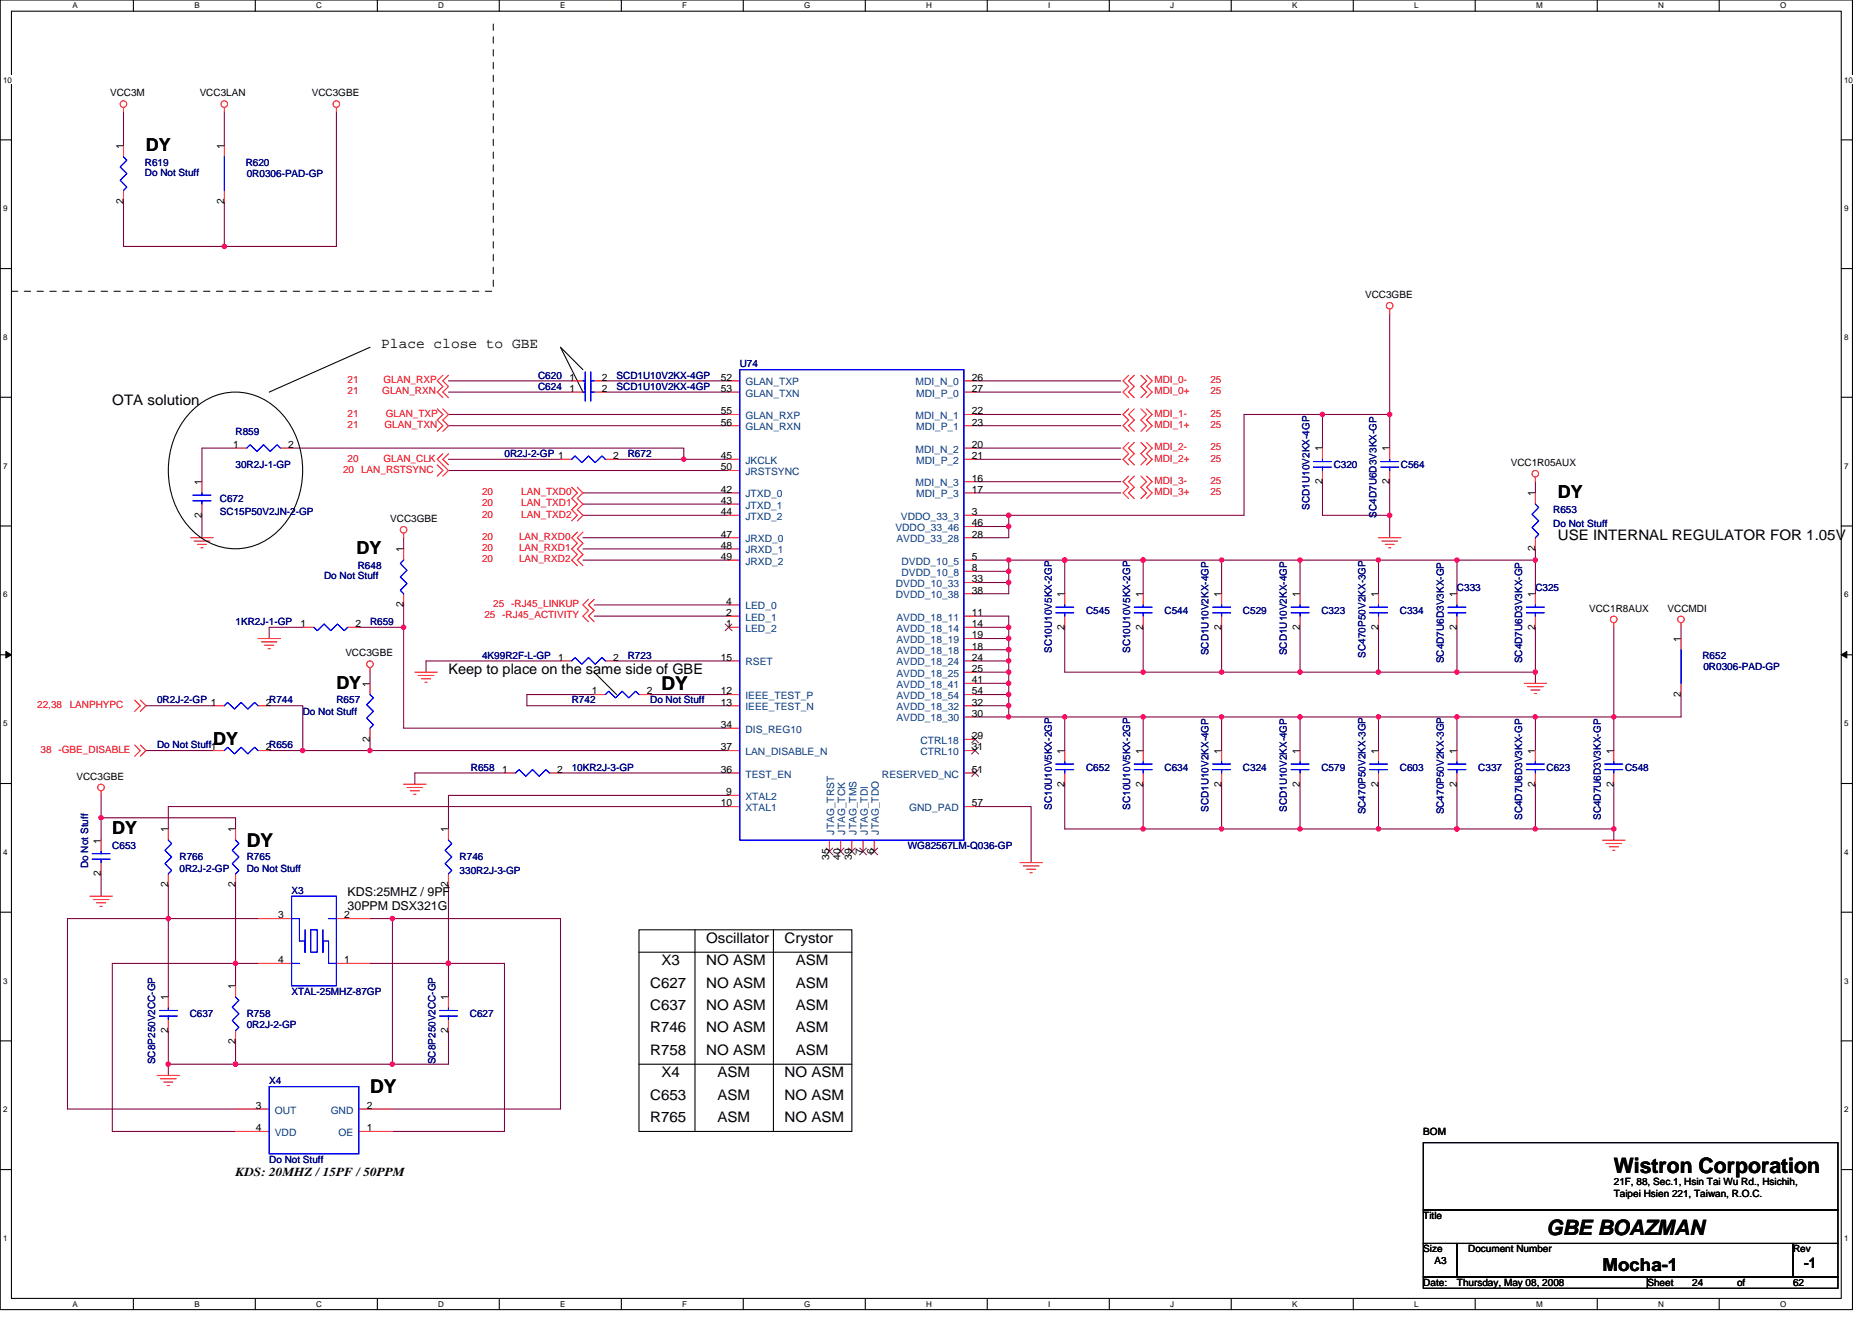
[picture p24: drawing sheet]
<svg xmlns="http://www.w3.org/2000/svg" width="297mm" height="210mm" viewBox="0 0 297 210" stroke-linecap="round" stroke-linejoin="round" font-family="sans-serif">
<defs><g id="words">
<g font-size="3.4">
<text x="256.1" y="186.2">Wistron Corporation</text>
<text x="245.4" y="196">GBE BOAZMAN</text>
</g>
<g font-size="3">
<text x="104.9" y="109.5">DY</text>
<text x="39.2" y="134.4">DY</text>
<text x="58.7" y="173.5">DY</text>
</g>
<g font-size="2.8">
<text x="23.2" y="24">DY</text>
<text x="247.2" y="79.1">DY</text>
<text x="56.6" y="88">DY</text>
<text x="53.4" y="109.3">DY</text>
<text x="33.8" y="118.2">DY</text>
<text x="17.8" y="132.4">DY</text>
<text x="254.3" y="201.8">Mocha-1</text>
</g>
<g font-size="2.3">
<text x="60.5" y="55.2">Place close to GBE</text>
<text x="17.8" y="64.3">OTA solution</text>
<text x="247.2" y="85.6">USE INTERNAL REGULATOR FOR 1.05V</text>
<text x="71.2" y="107">Keep to place on the same side of GBE</text>
<text x="112.1" y="149.6">Oscillator</text>
<text x="124.5" y="149.6">Crystor</text>
<text x="104.9" y="153.2">X3</text>
<text x="112.1" y="153.2">NO ASM</text>
<text x="126.3" y="153.2">ASM</text>
<text x="103.2" y="156.8">C627</text>
<text x="103.2" y="160.3">C637</text>
<text x="112.1" y="160.3">NO ASM</text>
<text x="112.1" y="156.8">NO ASM</text>
<text x="126.3" y="160.3">ASM</text>
<text x="126.3" y="156.8">ASM</text>
<text x="103.2" y="163.9">R746</text>
<text x="103.2" y="167.4">R758</text>
<text x="112.1" y="163.9">NO ASM</text>
<text x="112.1" y="167.4">NO ASM</text>
<text x="126.3" y="163.9">ASM</text>
<text x="126.3" y="167.4">ASM</text>
<text x="104.9" y="171">X4</text>
<text x="113.8" y="171">ASM</text>
<text x="124.5" y="171">NO ASM</text>
<text x="103.2" y="174.5">C653</text>
<text x="103.2" y="178.1">R765</text>
<text x="113.8" y="174.5">ASM</text>
<text x="113.8" y="178.1">ASM</text>
<text x="124.5" y="174.5">NO ASM</text>
<text x="124.5" y="178.1">NO ASM</text>
<text x="286.3" y="201.3">-1</text>
</g>
<g font-size="1.9">
<text x="55.2" y="142.2">KDS:25MHZ / 9PF</text>
<text x="55.2" y="144.5">30PPM DSX321G</text>
<text x="37.4" y="186.7">KDS: 20MHZ / 15PF / 50PPM</text>
</g>
<g font-size="1.6">
<text x="17.5" y="15.3">VCC3M</text>
<text x="31.7" y="15.3">VCC3LAN</text>
<text x="49.5" y="15.3">VCC3GBE</text>
<text x="19.6" y="23.6" transform="rotate(-90 19.6 23.6)">1</text>
<text x="35.6" y="23.6" transform="rotate(-90 35.6 23.6)">1</text>
<text x="19.6" y="32.4" transform="rotate(-90 19.6 32.4)">2</text>
<text x="35.6" y="32.4" transform="rotate(-90 35.6 32.4)">2</text>
<text x="216.6" y="47.3">VCC3GBE</text>
<text x="90.4" y="60.4">1</text>
<text x="90.4" y="62.2">1</text>
<text x="95.5" y="60.4">2</text>
<text x="95.5" y="62.2">2</text>
<text x="114.4" y="62.2">53</text>
<text x="114.4" y="60.4">52</text>
<text x="114.4" y="65.8">55</text>
<text x="154.2" y="65.8">22</text>
<text x="154.2" y="60.4">26</text>
<text x="154.2" y="62.2">27</text>
<text x="37" y="71.1">1</text>
<text x="45.7" y="71.1">2</text>
<text x="114.4" y="67.5">56</text>
<text x="154.2" y="71.1">20</text>
<text x="154.2" y="67.5">23</text>
<text x="209.8" y="71.6" transform="rotate(-90 209.8 71.6)">1</text>
<text x="220.5" y="71.6" transform="rotate(-90 220.5 71.6)">1</text>
<text x="32" y="77" transform="rotate(-90 32 77)">1</text>
<text x="97.3" y="72.9">2</text>
<text x="114.4" y="74.7">50</text>
<text x="114.4" y="72.9">45</text>
<text x="154.2" y="76.4">16</text>
<text x="154.2" y="72.9">21</text>
<text x="209.8" y="76.8" transform="rotate(-90 209.8 76.8)">2</text>
<text x="220.5" y="76.8" transform="rotate(-90 220.5 76.8)">2</text>
<text x="239.7" y="74">VCC1R05AUX</text>
<text x="32" y="82.2" transform="rotate(-90 32 82.2)">2</text>
<text x="61.9" y="82.8">VCC3GBE</text>
<text x="114.4" y="78.2">42</text>
<text x="114.4" y="80">43</text>
<text x="114.4" y="81.8">44</text>
<text x="154.2" y="81.8">3</text>
<text x="154.2" y="83.5">46</text>
<text x="154.2" y="78.2">17</text>
<text x="243.6" y="78.8" transform="rotate(-90 243.6 78.8)">1</text>
<text x="64" y="87.7" transform="rotate(-90 64 87.7)">1</text>
<text x="114.4" y="85.3">47</text>
<text x="114.4" y="87.1">48</text>
<text x="114.4" y="88.9">49</text>
<text x="154.2" y="88.9">5</text>
<text x="154.2" y="85.3">28</text>
<text x="243.6" y="87.5" transform="rotate(-90 243.6 87.5)">2</text>
<text x="115.2" y="96">4</text>
<text x="154.2" y="90.7">8</text>
<text x="154.2" y="94.2">38</text>
<text x="154.2" y="92.4">33</text>
<text x="168.9" y="94.8" transform="rotate(-90 168.9 94.8)">1</text>
<text x="181.4" y="94.8" transform="rotate(-90 181.4 94.8)">1</text>
<text x="193.8" y="94.8" transform="rotate(-90 193.8 94.8)">1</text>
<text x="206.3" y="94.8" transform="rotate(-90 206.3 94.8)">1</text>
<text x="218.7" y="94.8" transform="rotate(-90 218.7 94.8)">1</text>
<text x="231.2" y="94.8" transform="rotate(-90 231.2 94.8)">1</text>
<text x="243.6" y="94.8" transform="rotate(-90 243.6 94.8)">1</text>
<text x="47.7" y="99.5">1</text>
<text x="56.4" y="99.5">2</text>
<text x="64" y="96.4" transform="rotate(-90 64 96.4)">2</text>
<text x="115.2" y="99.5">1</text>
<text x="115.2" y="97.8">2</text>
<text x="154.2" y="101.3">19</text>
<text x="154.2" y="99.5">14</text>
<text x="154.2" y="97.8">11</text>
<text x="168.9" y="99.9" transform="rotate(-90 168.9 99.9)">2</text>
<text x="181.4" y="99.9" transform="rotate(-90 181.4 99.9)">2</text>
<text x="193.8" y="99.9" transform="rotate(-90 193.8 99.9)">2</text>
<text x="206.3" y="99.9" transform="rotate(-90 206.3 99.9)">2</text>
<text x="218.7" y="99.9" transform="rotate(-90 218.7 99.9)">2</text>
<text x="231.2" y="99.9" transform="rotate(-90 231.2 99.9)">2</text>
<text x="243.6" y="99.9" transform="rotate(-90 243.6 99.9)">2</text>
<text x="252.2" y="97.1">VCC1R8AUX</text>
<text x="264.6" y="97.1">VCCMDI</text>
<text x="266.7" y="101.9" transform="rotate(-90 266.7 101.9)">1</text>
<text x="54.8" y="104.2">VCC3GBE</text>
<text x="88.6" y="104.9">1</text>
<text x="97.3" y="104.9">2</text>
<text x="114.4" y="104.9">15</text>
<text x="154.2" y="106.7">25</text>
<text x="154.2" y="104.9">24</text>
<text x="154.2" y="103.1">18</text>
<text x="42.2" y="112">2R744</text>
<text x="58.7" y="109" transform="rotate(-90 58.7 109)">1</text>
<text x="93.9" y="110.2">1</text>
<text x="102.6" y="110.2">2</text>
<text x="114.4" y="110.2">12</text>
<text x="114.4" y="112">13</text>
<text x="154.2" y="113.8">30</text>
<text x="154.2" y="112">32</text>
<text x="154.2" y="110.2">54</text>
<text x="154.2" y="108.4">41</text>
<text x="266.7" y="110.6" transform="rotate(-90 266.7 110.6)">2</text>
<text x="42.2" y="119.1">2R656</text>
<text x="58.7" y="117.7" transform="rotate(-90 58.7 117.7)">2</text>
<text x="114.4" y="115.5">34</text>
<text x="114.4" y="119.1">37</text>
<text x="154.2" y="117.3">29</text>
<text x="154.2" y="119.1">31</text>
<text x="168.9" y="119.7" transform="rotate(-90 168.9 119.7)">1</text>
<text x="181.4" y="119.7" transform="rotate(-90 181.4 119.7)">1</text>
<text x="193.8" y="119.7" transform="rotate(-90 193.8 119.7)">1</text>
<text x="206.3" y="119.7" transform="rotate(-90 206.3 119.7)">1</text>
<text x="218.7" y="119.7" transform="rotate(-90 218.7 119.7)">1</text>
<text x="231.2" y="119.7" transform="rotate(-90 231.2 119.7)">1</text>
<text x="243.6" y="119.7" transform="rotate(-90 243.6 119.7)">1</text>
<text x="256" y="119.7" transform="rotate(-90 256 119.7)">1</text>
<text x="12.1" y="123.7">VCC3GBE</text>
<text x="79.7" y="122.7">1</text>
<text x="88.4" y="122.7">2</text>
<text x="114.4" y="122.7">36</text>
<text x="154.2" y="122.7">51</text>
<text x="168.9" y="124.8" transform="rotate(-90 168.9 124.8)">2</text>
<text x="181.4" y="124.8" transform="rotate(-90 181.4 124.8)">2</text>
<text x="193.8" y="124.8" transform="rotate(-90 193.8 124.8)">2</text>
<text x="206.3" y="124.8" transform="rotate(-90 206.3 124.8)">2</text>
<text x="218.7" y="124.8" transform="rotate(-90 218.7 124.8)">2</text>
<text x="231.2" y="124.8" transform="rotate(-90 231.2 124.8)">2</text>
<text x="243.6" y="124.8" transform="rotate(-90 243.6 124.8)">2</text>
<text x="256" y="124.8" transform="rotate(-90 256 124.8)">2</text>
<text x="114.4" y="128">10</text>
<text x="115.2" y="126.2">9</text>
<text x="154.2" y="128">57</text>
<text x="16" y="133.9" transform="rotate(-90 16 133.9)">1</text>
<text x="26.7" y="132.1" transform="rotate(-90 26.7 132.1)">1</text>
<text x="37.4" y="132.1" transform="rotate(-90 37.4 132.1)">1</text>
<text x="71.1" y="132.1" transform="rotate(-90 71.1 132.1)">1</text>
<text x="131.6" y="136.4" transform="rotate(-90 131.6 136.4)">35</text>
<text x="133.4" y="136.4" transform="rotate(-90 133.4 136.4)">40</text>
<text x="135.1" y="136.4" transform="rotate(-90 135.1 136.4)">39</text>
<text x="136.9" y="135.5" transform="rotate(-90 136.9 135.5)">7</text>
<text x="138.7" y="135.5" transform="rotate(-90 138.7 135.5)">6</text>
<text x="16" y="139.1" transform="rotate(-90 16 139.1)">2</text>
<text x="26.7" y="140.8" transform="rotate(-90 26.7 140.8)">2</text>
<text x="37.4" y="140.8" transform="rotate(-90 37.4 140.8)">2</text>
<text x="71.1" y="140.8" transform="rotate(-90 71.1 140.8)">2</text>
<text x="44.1" y="145.8">3</text>
<text x="54.6" y="145.8">2</text>
<text x="44.1" y="152.9">4</text>
<text x="54.6" y="152.9">1</text>
<text x="26.7" y="158.8" transform="rotate(-90 26.7 158.8)">1</text>
<text x="37.4" y="157" transform="rotate(-90 37.4 157)">1</text>
<text x="71.1" y="158.8" transform="rotate(-90 71.1 158.8)">1</text>
<text x="26.7" y="164" transform="rotate(-90 26.7 164)">2</text>
<text x="37.4" y="165.7" transform="rotate(-90 37.4 165.7)">2</text>
<text x="71.1" y="164" transform="rotate(-90 71.1 164)">2</text>
<text x="40.6" y="176">3</text>
<text x="40.6" y="179.6">4</text>
<text x="58.2" y="179.6">1</text>
<text x="58.2" y="176">2</text>
<text x="225.8" y="180.1">BOM</text>
<text x="256.1" y="188.1">21F, 88, Sec.1, Hsin Tai Wu Rd., Hsichih,</text>
<text x="256.1" y="189.9">Taipei Hsien 221, Taiwan, R.O.C.</text>
<text x="225.8" y="193.4">Title</text>
<text x="225.8" y="198.8">Size</text>
<text x="227.6" y="200.6">A3</text>
<text x="233" y="198.8">Document Number</text>
<text x="284.5" y="198.8">Rev</text>
<text x="225.8" y="204.1">Date:</text>
<text x="231.2" y="204.1">Thursday, May 08, 2008</text>
<text x="261.4" y="204.1">Sheet</text>
<text x="268.5" y="204.1">24</text>
<text x="275.6" y="204.1">of</text>
<text x="284.5" y="204.1">62</text>
</g>
<g font-size="1.6" fill="#000080">
<text x="23" y="26.3">R619</text>
<text x="23" y="27.9">Do Not Stuff</text>
<text x="39" y="26.3">R620</text>
<text x="39.2" y="28.1">0R0306-PAD-GP</text>
<text x="117.4" y="58.3">U74</text>
<text x="85.4" y="60.1">C620</text>
<text x="85.4" y="61.9">C624</text>
<text x="97.8" y="60.1">SCD1U10V2KX-4GP</text>
<text x="97.8" y="61.9">SCD1U10V2KX-4GP</text>
<text x="37.4" y="69">R859</text>
<text x="37.4" y="74.3">30R2J-1-GP</text>
<text x="80" y="72.5">0R2J-2-GP 1</text>
<text x="99.6" y="72.5">R672</text>
<text x="211.6" y="74.3">C320</text>
<text x="222.3" y="74.3">C564</text>
<text x="34.9" y="79.7">C672</text>
<text x="34.9" y="81.8">SC15P50V2JN-2-GP</text>
<text x="207.8" y="80.9" transform="rotate(-90 207.8 80.9)">SCD1U10V2KX-4GP</text>
<text x="218.4" y="82.1" transform="rotate(-90 218.4 82.1)">SC4D7U6D3V3KX-GP</text>
<text x="246.5" y="81.4">R653</text>
<text x="246.5" y="83.6">Do Not Stuff</text>
<text x="51.4" y="91.9">Do Not Stuff</text>
<text x="56.8" y="90.3">R648</text>
<text x="231.2" y="93.9">C333</text>
<text x="243.6" y="93.9">C325</text>
<text x="37.4" y="99.2">1KR2J-1-GP</text>
<text x="58.7" y="99.2">R659</text>
<text x="172.3" y="97.4">C545</text>
<text x="184.8" y="97.4">C544</text>
<text x="197.2" y="97.4">C529</text>
<text x="209.7" y="97.4">C323</text>
<text x="222.1" y="97.4">C334</text>
<text x="76.5" y="104.5">4K99R2F-L-GP</text>
<text x="99.6" y="104.5">R723</text>
<text x="166.9" y="103.7" transform="rotate(-90 166.9 103.7)">SC10U10V5KX-2GP</text>
<text x="179.3" y="103.7" transform="rotate(-90 179.3 103.7)">SC10U10V5KX-2GP</text>
<text x="191.8" y="104" transform="rotate(-90 191.8 104)">SCD1U10V2KX-4GP</text>
<text x="204.2" y="104" transform="rotate(-90 204.2 104)">SCD1U10V2KX-4GP</text>
<text x="216.7" y="104.4" transform="rotate(-90 216.7 104.4)">SC470P50V2KX-3GP</text>
<text x="229.1" y="105.3" transform="rotate(-90 229.1 105.3)">SC4D7U6D3V3KX-GP</text>
<text x="241.6" y="105.3" transform="rotate(-90 241.6 105.3)">SC4D7U6D3V3KX-GP</text>
<text x="270.1" y="104.5">R652</text>
<text x="270.3" y="106.3">0R0306-PAD-GP</text>
<text x="24.9" y="111.7">0R2J-2-GP 1</text>
<text x="48" y="113.4">Do Not Stuff</text>
<text x="53.4" y="111.7">R657</text>
<text x="90.7" y="111.7">R742</text>
<text x="103.2" y="111.7">Do Not Stuff</text>
<text x="24.9" y="118.8">Do Not Stuff1</text>
<text x="74.7" y="122.3">R658</text>
<text x="90.7" y="122.3">10KR2J-3-GP</text>
<text x="172.3" y="122.3">C652</text>
<text x="184.8" y="122.3">C634</text>
<text x="197.2" y="122.3">C324</text>
<text x="209.7" y="122.3">C579</text>
<text x="222.1" y="122.3">C603</text>
<text x="234.6" y="122.3">C337</text>
<text x="245.4" y="122.3">C623</text>
<text x="257.8" y="122.3">C548</text>
<text x="166.9" y="128.5" transform="rotate(-90 166.9 128.5)">SC10U10V5KX-2GP</text>
<text x="179.3" y="128.5" transform="rotate(-90 179.3 128.5)">SC10U10V5KX-2GP</text>
<text x="191.8" y="128.9" transform="rotate(-90 191.8 128.9)">SCD1U10V2KX-4GP</text>
<text x="204.2" y="128.9" transform="rotate(-90 204.2 128.9)">SCD1U10V2KX-4GP</text>
<text x="216.7" y="129.3" transform="rotate(-90 216.7 129.3)">SC470P50V2KX-3GP</text>
<text x="229.1" y="129.3" transform="rotate(-90 229.1 129.3)">SC470P50V2KX-3GP</text>
<text x="241.6" y="130.2" transform="rotate(-90 241.6 130.2)">SC4D7U6D3V3KX-GP</text>
<text x="254" y="130.2" transform="rotate(-90 254 130.2)">SC4D7U6D3V3KX-GP</text>
<text x="14" y="137.8" transform="rotate(-90 14 137.8)">Do Not Stuff</text>
<text x="17.8" y="134.8">C653</text>
<text x="28.5" y="136.5">R766</text>
<text x="39.2" y="136.5">R765</text>
<text x="72.9" y="136.5">R746</text>
<text x="144.1" y="134.8">WG82567LM-Q036-GP</text>
<text x="28.5" y="138.3">0R2J-2-GP</text>
<text x="39.2" y="138.3">Do Not Stuff</text>
<text x="46.3" y="141.9">X3</text>
<text x="72.9" y="138.7">330R2J-3-GP</text>
<text x="30.1" y="161.4">C637</text>
<text x="39.2" y="161.4">R758</text>
<text x="46.3" y="157.9">XTAL-25MHZ-87GP</text>
<text x="74.5" y="161.4">C627</text>
<text x="39.2" y="163.2">0R2J-2-GP</text>
<text x="24.6" y="168.9" transform="rotate(-90 24.6 168.9)">SC8P250V2CC-GP</text>
<text x="42.7" y="172.1">X4</text>
<text x="69.1" y="168.9" transform="rotate(-90 69.1 168.9)">SC8P250V2CC-GP</text>
<text x="42.7" y="184.6">Do Not Stuff</text>
</g>
<g font-size="1.6" fill="#f00">
<text x="55.2" y="60.8">21</text>
<text x="55.2" y="62.6">21</text>
<text x="60.7" y="62.6">GLAN_RXN</text>
<text x="60.9" y="60.8">GLAN_RXP</text>
<text x="183.2" y="60.8">MDI_0-</text>
<text x="183.2" y="62.6">MDI_0+</text>
<text x="192.1" y="60.8">25</text>
<text x="192.1" y="62.6">25</text>
<text x="55.2" y="66.1">21</text>
<text x="55.2" y="67.9">21</text>
<text x="61" y="67.9">GLAN_TXN</text>
<text x="61.2" y="66.1">GLAN_TXP</text>
<text x="183.2" y="66.1">MDI_1-</text>
<text x="183.2" y="67.9">MDI_1+</text>
<text x="183.2" y="71.5">MDI_2-</text>
<text x="192.1" y="66.1">25</text>
<text x="192.1" y="67.9">25</text>
<text x="192.1" y="71.5">25</text>
<text x="54.4" y="75">20 LAN_RSTSYNC</text>
<text x="55.2" y="73.3">20</text>
<text x="60.9" y="73.3">GLAN_CLK</text>
<text x="183.2" y="73.3">MDI_2+</text>
<text x="183.2" y="76.8">MDI_3-</text>
<text x="192.1" y="73.3">25</text>
<text x="192.1" y="76.8">25</text>
<text x="76.5" y="78.6">20</text>
<text x="76.5" y="80.4">20</text>
<text x="76.5" y="82.1">20</text>
<text x="82.7" y="78.6">LAN_TXD0</text>
<text x="82.7" y="80.4">LAN_TXD1</text>
<text x="82.7" y="82.1">LAN_TXD2</text>
<text x="183.2" y="78.6">MDI_3+</text>
<text x="192.1" y="78.6">25</text>
<text x="76.5" y="89.3">20</text>
<text x="76.5" y="85.7">20</text>
<text x="76.5" y="87.5">20</text>
<text x="82.4" y="89.3">LAN_RXD2</text>
<text x="82.4" y="85.7">LAN_RXD0</text>
<text x="82.4" y="87.5">LAN_RXD1</text>
<text x="76.9" y="98.1">25 -RJ45_ACTIVITY</text>
<text x="78.3" y="96.4">25 -RJ45_LINKUP</text>
<text x="5.9" y="112.4">22,38</text>
<text x="11.1" y="112.4">LANPHYPC</text>
<text x="6.4" y="119.5">38 -GBE_DISABLE</text>
</g>
<g font-size="1.6" fill="#004080">
<text x="118.3" y="62.9">GLAN_TXN</text>
<text x="118.3" y="61.2">GLAN_TXP</text>
<text x="145.3" y="61.2">MDI_N_0</text>
<text x="145.4" y="62.9">MDI_P_0</text>
<text x="118.3" y="68.3">GLAN_RXN</text>
<text x="118.3" y="66.5">GLAN_RXP</text>
<text x="145.3" y="71.8">MDI_N_2</text>
<text x="145.3" y="66.5">MDI_N_1</text>
<text x="145.4" y="68.3">MDI_P_1</text>
<text x="118.3" y="75.4">JRSTSYNC</text>
<text x="118.3" y="73.6">JKCLK</text>
<text x="145.3" y="77.2">MDI_N_3</text>
<text x="145.4" y="73.6">MDI_P_2</text>
<text x="118.3" y="79">JTXD_0</text>
<text x="118.3" y="80.7">JTXD_1</text>
<text x="118.3" y="82.5">JTXD_2</text>
<text x="143" y="82.5">VDDO_33_3</text>
<text x="145.4" y="79">MDI_P_3</text>
<text x="118.3" y="86.1">JRXD_0</text>
<text x="118.3" y="87.8">JRXD_1</text>
<text x="118.3" y="89.6">JRXD_2</text>
<text x="142.1" y="84.3">VDDO_33_46</text>
<text x="142.2" y="86.1">AVDD_33_28</text>
<text x="143" y="89.6">DVDD_10_5</text>
<text x="142.2" y="95">DVDD_10_38</text>
<text x="142.2" y="93.2">DVDD_10_33</text>
<text x="143" y="91.4">DVDD_10_8</text>
<text x="118.3" y="96.7">LED_0</text>
<text x="118.3" y="100.3">LED_2</text>
<text x="118.3" y="98.5">LED_1</text>
<text x="142.2" y="100.3">AVDD_18_14</text>
<text x="142.2" y="98.5">AVDD_18_11</text>
<text x="118.3" y="105.6">RSET</text>
<text x="142.2" y="107.4">AVDD_18_25</text>
<text x="142.2" y="105.6">AVDD_18_24</text>
<text x="142.2" y="103.8">AVDD_18_18</text>
<text x="142.2" y="102.1">AVDD_18_19</text>
<text x="118.3" y="111">IEEE_TEST_P</text>
<text x="118.3" y="112.7">IEEE_TEST_N</text>
<text x="142.2" y="112.7">AVDD_18_32</text>
<text x="142.2" y="111">AVDD_18_54</text>
<text x="142.2" y="109.2">AVDD_18_41</text>
<text x="118.3" y="116.3">DIS_REG10</text>
<text x="118.3" y="119.8">LAN_DISABLE_N</text>
<text x="142.2" y="114.5">AVDD_18_30</text>
<text x="146.1" y="118.1">CTRL18</text>
<text x="146.1" y="119.8">CTRL10</text>
<text x="118.3" y="123.4">TEST_EN</text>
<text x="140" y="123.4">RESERVED_NC</text>
<text x="118.3" y="128.7">XTAL1</text>
<text x="118.3" y="127">XTAL2</text>
<text x="144.3" y="128.7">GND_PAD</text>
<text x="132.4" y="132.5" transform="rotate(-90 132.4 132.5)">JTAG_TRST</text>
<text x="134.1" y="132.5" transform="rotate(-90 134.1 132.5)">JTAG_TCK</text>
<text x="135.9" y="132.5" transform="rotate(-90 135.9 132.5)">JTAG_TMS</text>
<text x="137.7" y="132.5" transform="rotate(-90 137.7 132.5)">JTAG_TDI</text>
<text x="139.5" y="132.5" transform="rotate(-90 139.5 132.5)">JTAG_TDO</text>
<text x="43.6" y="176.7">OUT</text>
<text x="52.5" y="176.7">GND</text>
<text x="43.6" y="180.3">VDD</text>
<text x="53.7" y="180.3">OE</text>
</g>
<g font-size="1.3">
<text x="11.5" y="1.3">A</text>
<text x="30.8" y="1.3">B</text>
<text x="50.2" y="1.3">C</text>
<text x="69.6" y="1.3">D</text>
<text x="88.9" y="1.3">E</text>
<text x="108.3" y="1.3">F</text>
<text x="127.6" y="1.3">G</text>
<text x="147" y="1.3">H</text>
<text x="166.3" y="1.3">I</text>
<text x="185.7" y="1.3">J</text>
<text x="205" y="1.3">K</text>
<text x="224.4" y="1.3">L</text>
<text x="243.8" y="1.3">M</text>
<text x="263.1" y="1.3">N</text>
<text x="282.5" y="1.3">O</text>
<text x=".5" y="13.1">10</text>
<text x="292.6" y="13.1">10</text>
<text x=".5" y="33.5">9</text>
<text x="292.6" y="33.5">9</text>
<text x=".5" y="54">8</text>
<text x="292.6" y="54">8</text>
<text x=".5" y="74.4">7</text>
<text x="292.6" y="74.4">7</text>
<text x=".5" y="94.8">6</text>
<text x="292.6" y="94.8">6</text>
<text x=".5" y="115.3">5</text>
<text x="292.6" y="115.3">5</text>
<text x=".5" y="135.7">4</text>
<text x="292.6" y="135.7">4</text>
<text x=".5" y="156.1">3</text>
<text x="292.6" y="156.1">3</text>
<text x=".5" y="176.6">2</text>
<text x="292.6" y="176.6">2</text>
<text x=".5" y="197">1</text>
<text x="292.6" y="197">1</text>
<text x="11.5" y="207.4">A</text>
<text x="30.8" y="207.4">B</text>
<text x="50.2" y="207.4">C</text>
<text x="69.6" y="207.4">D</text>
<text x="88.9" y="207.4">E</text>
<text x="108.3" y="207.4">F</text>
<text x="127.6" y="207.4">G</text>
<text x="147" y="207.4">H</text>
<text x="166.3" y="207.4">I</text>
<text x="185.7" y="207.4">J</text>
<text x="205" y="207.4">K</text>
<text x="224.4" y="207.4">L</text>
<text x="243.8" y="207.4">M</text>
<text x="263.1" y="207.4">N</text>
<text x="282.5" y="207.4">O</text>
</g>
</g></defs>
<path d="M0 0h293.9v207.9h-293.9zM1.8 1.8h290.4v204.3h-290.4z" fill="none" stroke="#000" stroke-width=".17"/>
<g fill="#fff">
<path d="M11.5 .2h.8v1.4h-.8z"/>
<path d="M11.5 206.3h.8v1.4h-.8z"/>
</g>
<path d="M21.2 0v1.8M21.2 206.1v1.8" fill="none" stroke="#000" stroke-width=".17"/>
<g fill="#fff">
<path d="M30.8 .2h.9v1.4h-.9z"/>
<path d="M30.8 206.3h.9v1.4h-.9z"/>
</g>
<path d="M40.5 0v1.8M40.5 206.1v1.8" fill="none" stroke="#000" stroke-width=".17"/>
<g fill="#fff">
<path d="M50.2 .2h.9v1.4h-.9z"/>
<path d="M50.2 206.3h.9v1.4h-.9z"/>
</g>
<path d="M59.9 0v1.8M59.9 206.1v1.8" fill="none" stroke="#000" stroke-width=".17"/>
<g fill="#fff">
<path d="M69.6 .2h.9v1.4h-.9z"/>
<path d="M69.6 206.3h.9v1.4h-.9z"/>
</g>
<path d="M79.2 0v1.8M79.2 206.1v1.8" fill="none" stroke="#000" stroke-width=".17"/>
<g fill="#fff">
<path d="M88.9 .2h.8v1.4h-.8z"/>
<path d="M88.9 206.3h.8v1.4h-.8z"/>
</g>
<path d="M98.6 0v1.8M98.6 206.1v1.8" fill="none" stroke="#000" stroke-width=".17"/>
<g fill="#fff">
<path d="M108.3 .2h.7v1.4h-.7z"/>
<path d="M108.3 206.3h.7v1.4h-.7z"/>
</g>
<path d="M117.9 0v1.8M117.9 206.1v1.8" fill="none" stroke="#000" stroke-width=".17"/>
<g fill="#fff">
<path d="M127.6 .2h1v1.4h-1z"/>
<path d="M127.6 206.3h1v1.4h-1z"/>
</g>
<path d="M137.3 0v1.8M137.3 206.1v1.8" fill="none" stroke="#000" stroke-width=".17"/>
<g fill="#fff">
<path d="M147 .2h.9v1.4h-.9z"/>
<path d="M147 206.3h.9v1.4h-.9z"/>
</g>
<path d="M156.7 0v1.8M156.7 206.1v1.8" fill="none" stroke="#000" stroke-width=".17"/>
<g fill="#fff">
<path d="M166.3 .2h.4v1.4h-.4z"/>
<path d="M166.3 206.3h.4v1.4h-.4z"/>
</g>
<path d="M176 0v1.8M176 206.1v1.8" fill="none" stroke="#000" stroke-width=".17"/>
<g fill="#fff">
<path d="M185.7 .2h.6v1.4h-.6z"/>
<path d="M185.7 206.3h.6v1.4h-.6z"/>
</g>
<path d="M195.4 0v1.8M195.4 206.1v1.8" fill="none" stroke="#000" stroke-width=".17"/>
<g fill="#fff">
<path d="M205 .2h.9v1.4h-.9z"/>
<path d="M205 206.3h.9v1.4h-.9z"/>
</g>
<path d="M214.7 0v1.8M214.7 206.1v1.8" fill="none" stroke="#000" stroke-width=".17"/>
<g fill="#fff">
<path d="M224.4 .2h.7v1.4h-.7z"/>
<path d="M224.4 206.3h.7v1.4h-.7z"/>
</g>
<path d="M234.1 0v1.8M234.1 206.1v1.8" fill="none" stroke="#000" stroke-width=".17"/>
<g fill="#fff">
<path d="M243.8 .2h1v1.4h-1z"/>
<path d="M243.8 206.3h1v1.4h-1z"/>
</g>
<path d="M253.4 0v1.8M253.4 206.1v1.8" fill="none" stroke="#000" stroke-width=".17"/>
<g fill="#fff">
<path d="M263.1 .2h.9v1.4h-.9z"/>
<path d="M263.1 206.3h.9v1.4h-.9z"/>
</g>
<path d="M272.8 0v1.8M272.8 206.1v1.8" fill="none" stroke="#000" stroke-width=".17"/>
<g fill="#fff">
<path d="M282.5 .2h1v1.4h-1z"/>
<path d="M282.5 206.3h1v1.4h-1z"/>
<path d="M.5 12h1.4v1.4h-1.4z"/>
<path d="M292.6 12h1.4v1.4h-1.4z"/>
<path d="M.5 32.4h.7v1.4h-.7z"/>
<path d="M292.6 32.4h.7v1.4h-.7z"/>
</g>
<path d="M0 22.2h1.8M292.2 22.2h1.7" fill="none" stroke="#000" stroke-width=".17"/>
<g fill="#fff">
<path d="M.5 52.8h.7v1.5h-.7z"/>
<path d="M292.6 52.8h.7v1.5h-.7z"/>
</g>
<path d="M0 42.6h1.8M292.2 42.6h1.7" fill="none" stroke="#000" stroke-width=".17"/>
<g fill="#fff">
<path d="M.5 73.3h.7v1.4h-.7z"/>
<path d="M292.6 73.3h.7v1.4h-.7z"/>
</g>
<path d="M0 63.1h1.8M292.2 63.1h1.7" fill="none" stroke="#000" stroke-width=".17"/>
<g fill="#fff">
<path d="M.5 93.7h.7v1.4h-.7z"/>
<path d="M292.6 93.7h.7v1.4h-.7z"/>
</g>
<path d="M0 83.5h1.8M292.2 83.5h1.7" fill="none" stroke="#000" stroke-width=".17"/>
<g fill="#fff">
<path d="M.5 114.1h.7v1.4h-.7z"/>
<path d="M292.6 114.1h.7v1.4h-.7z"/>
</g>
<path d="M0 103.9h1.8M292.2 103.9h1.7" fill="none" stroke="#000" stroke-width=".17"/>
<path d="M.9 103.4l.9 .5-.9 .5zM292.2 103.9l.8-.5v1z" fill="#000" stroke="#000" stroke-width=".16"/>
<g fill="#fff">
<path d="M.5 134.6h.7v1.4h-.7z"/>
<path d="M292.6 134.6h.7v1.4h-.7z"/>
</g>
<path d="M0 124.4h1.8M292.2 124.4h1.7" fill="none" stroke="#000" stroke-width=".17"/>
<g fill="#fff">
<path d="M.5 155h.7v1.4h-.7z"/>
<path d="M292.6 155h.7v1.4h-.7z"/>
</g>
<path d="M0 144.8h1.8M292.2 144.8h1.7" fill="none" stroke="#000" stroke-width=".17"/>
<g fill="#fff">
<path d="M.5 175.4h.7v1.4h-.7z"/>
<path d="M292.6 175.4h.7v1.4h-.7z"/>
</g>
<path d="M0 165.2h1.8M292.2 165.2h1.7" fill="none" stroke="#000" stroke-width=".17"/>
<g fill="#fff">
<path d="M.5 195.8h.7v1.5h-.7z"/>
<path d="M292.6 195.8h.7v1.5h-.7z"/>
</g>
<g fill="none" stroke="#000" stroke-width=".17">
<path d="M58.7 55.1l-16 7.1M92.5 58.7l-3.6-3.6 3.6 7.1M30.7 65a9.6 9.6 0 0 1 14.2 .9 13.8 13.8 0 0 1-.9 18.5 9.5 9.5 0 0 1-14.2-1 13.9 13.9 0 0 1 .9-18.4zM94.3 106.7l3.5 3.5M101.4 147.6h33.8v32h-33.8zM101.4 151.1h33.8M110.3 147.6v32M122.7 147.6v32M101.4 168.9h33.8M0 185.6h1.8M225.8 197.4h5.4v5.3h-5.4zM225.8 181.4h65.8v10.6h-65.8z"/>
<path d="M225.8 192h65.8v5.4h-65.8zM231.2 197.4h53.3v5.3h-53.3zM284.5 197.4h7.1v5.3h-7.1zM292.2 185.6h1.7M225.8 202.7h35.6v1.8h-35.6zM261.4 202.7h30.2v1.8h-30.2z"/>
</g>
<g fill="none" stroke="#800040" stroke-width=".17">
<path d="M19.6 17.8v5.3M35.6 17.8v5.3M53.4 17.8v21.3h-17.8M19.6 32v7.1h16M35.6 32v7.1M220.5 49.8v16M37.4 71.1h-5.4v5.4M46.3 71.1h62.2v1.8h-10.7M71.2 72.9h17.7M71.2 67.6h44.4M71.2 65.8h44.4M71.2 74.7h44.4"/>
<path d="M71.2 62.2h19.5M71.2 60.5h19.5M92.5 78.2h23.1M96.1 62.2h19.5M96.1 60.5h19.5M108.5 72.9h7.1M154.7 76.5h23.1M154.7 67.6h23.1M154.7 78.2h23.1M154.7 60.5h23.1M154.7 71.1h23.1M154.7 62.2h23.1"/>
<path d="M154.7 72.9h23.1M154.7 65.8h23.1M209.8 76.5v5.3h10.7M209.8 65.8h10.7M209.8 65.8v5.3M209.8 65.8h-12.4v16h-37.3M220.5 65.8v5.3M220.5 76.5v5.3M243.6 76.5v1.7M32 81.8v3.5M48 99.6h-5.3v1.7M56.9 99.6h7.1"/>
<path d="M64 99.6v16h51.6M64 96v3.6M64 85.3v1.8M92.5 87.1h23.1M92.5 80h23.1M92.5 88.9h23.1M92.5 81.8h23.1M92.5 85.3h23.1M94.3 96h21.3M94.3 97.8h21.3M154.7 81.8h5.4M154.7 83.6h5.4"/>
<path d="M154.7 88.9h5.4M154.7 97.8h5.4v1.8M154.7 99.6h5.4M154.7 90.7h5.4M154.7 92.5h5.4M160.1 83.6v1.7h-5.4M160.1 99.6v1.7M160.1 90.7v1.8M160.1 92.5v1.7h-5.4M160.1 81.8v1.8M160.1 88.9v1.8M160.1 88.9h8.8"/>
<path d="M168.9 88.9h12.5M168.9 99.6v7.1h12.5M168.9 88.9v5.3M181.4 88.9v5.3M181.4 99.6v7.1M181.4 88.9h12.4v5.3M193.8 88.9h12.5M193.8 99.6v7.1M206.3 99.6v7.1M206.3 88.9v5.3M206.3 88.9h12.4M218.7 88.9h12.5"/>
<path d="M218.7 99.6v7.1M218.7 88.9v5.3M220.5 81.8v3.5M231.2 88.9v5.3M231.2 99.6v7.1M231.2 88.9h12.4M243.6 99.6v8.9M243.6 88.9v5.3M243.6 87.1v1.8M256.1 99.6v14.2M266.7 99.6v1.7M23.2 112h10.6"/>
<path d="M23.2 119.1h10.6M42.7 112h5.3v7.1h-5.3M48 119.1h10.7M58.7 119.1h56.9M58.7 117.3v1.8M58.7 106.7v1.8M88.9 104.9h-21.3v1.8M94.3 110.2h-10.7v1.8h32M97.8 104.9h17.8M103.2 110.2h12.4M154.7 101.3h5.4M154.7 103.1h5.4"/>
<path d="M154.7 104.9h5.4M154.7 108.5h5.4M154.7 106.7h5.4M154.7 110.2h5.4M154.7 113.8h5.4M154.7 112h5.4v1.8M160.1 101.3v1.8M160.1 106.7v1.8M160.1 108.5v1.7M160.1 103.1v1.8M160.1 110.2v1.8M160.1 104.9v1.8"/>
<path d="M160.1 113.8h8.8M168.9 113.8h12.5M168.9 113.8v5.3M181.4 113.8v5.3M181.4 113.8h12.4M181.4 106.7h12.4M193.8 106.7h12.5M206.3 113.8h-12.5v5.3M206.3 113.8v5.3M206.3 106.7h12.4M206.3 113.8h12.4M218.7 113.8h12.5"/>
<path d="M218.7 106.7h12.5M218.7 113.8v5.3M231.2 106.7h12.4M231.2 113.8v5.3M231.2 113.8h12.4M243.6 113.8v5.3M243.6 113.8h12.5M256.1 113.8v5.3M266.7 110.2v3.6h-10.6M16 126.2v3.6h21.4v1.8M16 138.7v3.5M16 129.8v3.5"/>
<path d="M80 122.7h-14.2v1.8M88.9 122.7h26.7M115.6 128h-88.9v3.6M115.6 126.2h-44.4v5.4M154.7 128h8.9v8.9M168.9 124.5v7.1h12.5M181.4 124.5v7.1M181.4 131.6h12.4M193.8 124.5v7.1h12.5M206.3 124.5v7.1M206.3 131.6h12.4M218.7 131.6h12.5"/>
<path d="M218.7 124.5v7.1M231.2 124.5v7.1M243.6 124.5v7.1h-12.4M243.6 131.6h12.5M256.1 131.6v1.7M256.1 124.5v7.1M26.7 158.2v-12.4h-16v30.2h26.7M26.7 140.5v5.3h14.2M37.4 152.9v3.6M37.4 152.9h3.5M37.4 152.9h-19.6v26.7h19.6M37.4 140.5v12.4"/>
<path d="M58.7 152.9h12.5M58.7 145.8h3.6M62.3 145.8v23.1h8.9v-5.3M62.3 145.8h26.6v30.2h-26.6M71.2 152.9h8.8v26.7h-17.7M71.2 140.5v12.4M71.2 152.9v5.3M26.7 168.9h10.7M26.7 163.6v5.3M26.7 168.9v1.8M37.4 168.9h24.9M37.4 165.4v3.5"/>
</g>
<g fill="#f0f" stroke="#f0f" stroke-width=".17">
<circle cx="108.5" cy="72.9" r=".35"/>
<circle cx="64" cy="99.6" r=".35"/>
<circle cx="58.7" cy="119.1" r=".35"/>
<circle cx="160" cy="83.6" r=".35"/>
<circle cx="160" cy="99.6" r=".35"/>
<circle cx="160" cy="101.3" r=".35"/>
<circle cx="160" cy="103.1" r=".35"/>
<circle cx="160" cy="108.4" r=".35"/>
<circle cx="160" cy="106.7" r=".35"/>
<circle cx="160" cy="110.2" r=".35"/>
<circle cx="160" cy="112" r=".35"/>
<circle cx="209.8" cy="65.8" r=".35"/>
<circle cx="220.5" cy="81.8" r=".35"/>
<circle cx="220.5" cy="65.8" r=".35"/>
<circle cx="256.1" cy="113.8" r=".35"/>
<circle cx="243.6" cy="113.8" r=".35"/>
<circle cx="48" cy="119.1" r=".35"/>
<circle cx="160" cy="81.8" r=".35"/>
<circle cx="160" cy="104.9" r=".35"/>
<circle cx="71.1" cy="152.9" r=".35"/>
<circle cx="37.4" cy="168.9" r=".35"/>
<circle cx="26.7" cy="168.9" r=".35"/>
<circle cx="62.3" cy="168.9" r=".35"/>
<circle cx="37.4" cy="152.9" r=".35"/>
<circle cx="62.3" cy="145.8" r=".35"/>
<circle cx="26.7" cy="145.8" r=".35"/>
<circle cx="16" cy="129.8" r=".35"/>
<circle cx="35.6" cy="39.1" r=".35"/>
<circle cx="206.3" cy="131.6" r=".35"/>
<circle cx="181.4" cy="131.6" r=".35"/>
<circle cx="193.8" cy="131.6" r=".35"/>
<circle cx="256.1" cy="131.6" r=".35"/>
<circle cx="231.2" cy="131.6" r=".35"/>
<circle cx="218.7" cy="131.6" r=".35"/>
<circle cx="243.6" cy="131.6" r=".35"/>
<circle cx="160" cy="113.8" r=".35"/>
<circle cx="206.3" cy="113.8" r=".35"/>
<circle cx="218.7" cy="113.8" r=".35"/>
<circle cx="168.9" cy="113.8" r=".35"/>
<circle cx="193.8" cy="113.8" r=".35"/>
<circle cx="181.4" cy="113.8" r=".35"/>
<circle cx="160" cy="92.4" r=".35"/>
<circle cx="160" cy="90.7" r=".35"/>
<circle cx="231.2" cy="88.9" r=".35"/>
<circle cx="218.7" cy="106.7" r=".35"/>
<circle cx="206.3" cy="106.7" r=".35"/>
<circle cx="181.4" cy="106.7" r=".35"/>
<circle cx="243.6" cy="106.7" r=".35"/>
<circle cx="193.8" cy="106.7" r=".35"/>
<circle cx="231.2" cy="106.7" r=".35"/>
<circle cx="231.2" cy="113.8" r=".35"/>
<circle cx="168.9" cy="88.9" r=".35"/>
<circle cx="160" cy="88.9" r=".35"/>
<circle cx="193.8" cy="88.9" r=".35"/>
<circle cx="218.7" cy="88.9" r=".35"/>
<circle cx="181.4" cy="88.9" r=".35"/>
<circle cx="243.6" cy="88.9" r=".35"/>
<circle cx="206.3" cy="88.9" r=".35"/>
</g>
<g fill="none" stroke="#f00" stroke-width=".17">
<path d="M19.6 17.1v.7M35.6 17.1v.7M53.4 17.1v.7M19.6 23.1v1.8M19.6 30.2v1.8M35.6 23.1v1.8M35.6 30.2v1.8M70.3 59.6l-.9 .9 .9 .8-.9 .9 .9 .9M71.2 59.6l-.9 .9 .9 .8-.9 .9 .9 .9M179.1 59.6l-.9 .9 .9 .8-.9 .9 .9 .9M180 59.6l-.9 .9 .9 .8-.9 .9 .9 .9M181 59.6l.9 .9-.9 .8 .9 .9-.9 .9"/>
<path d="M181.9 59.6l.9 .9-.9 .8 .9 .9-.9 .9M220.5 49.1v.7M32 76.5v1.7M37.4 71.1h1.8M44.5 71.1h1.8M69.4 73.8l.9 .9-.9 .9M69.4 64.9l.9 .9-.9 .9 .9 .9-.9 .9M70.3 64.9l.9 .9-.9 .9 .9 .9-.9 .9M70.3 72l-.9 .9 1.8 1.8-.9 .9M71.2 72l-.9 .9 .9 .9M88.9 72.9h1.8M90.7 62.2h1.8"/>
<path d="M90.7 60.5h1.8M90.7 77.3l.9 .9-.9 .9 .9 .9-.9 .9 .9 .9-.9 .9M91.6 77.3l.9 .9-.9 .9 .9 .9-.9 .9 .9 .9-.9 .9M94.3 62.2h1.8M94.3 60.5h1.8M96.1 72.9h1.7M115.6 78.2h1.8M115.6 74.7h1.8M115.6 72.9h1.8M115.6 67.6h1.8M115.6 62.2h1.8M115.6 60.5h1.8"/>
<path d="M115.6 65.8h1.8M152.9 78.2h1.8M152.9 72.9h1.8M152.9 67.6h1.8M152.9 62.2h1.8M152.9 60.5h1.8M152.9 65.8h1.8M152.9 76.5h1.8M152.9 71.1h1.8M179.1 64.9l-.9 .9 .9 .9-.9 .9 .9 .9M179.1 70.2l-.9 .9 .9 .9-.9 .9 .9 .9M179.1 75.6l-.9 .9 .9 .8-.9 .9 .9 .9"/>
<path d="M180 64.9l-.9 .9 .9 .9-.9 .9 .9 .9M180 70.2l-.9 .9 .9 .9-.9 .9 .9 .9M180 75.6l-.9 .9 .9 .8-.9 .9 .9 .9M181 64.9l.9 .9-.9 .9 .9 .9-.9 .9M181 70.2l.9 .9-.9 .9 .9 .9-.9 .9M181 75.6l.9 .9-.9 .8 .9 .9-.9 .9M181.9 64.9l.9 .9-.9 .9 .9 .9-.9 .9M181.9 70.2l.9 .9-.9 .9 .9 .9-.9 .9M181.9 75.6l.9 .9-.9 .8 .9 .9-.9 .9M209.8 71.1v1.8M209.8 74.7v1.8M220.5 71.1v1.8"/>
<path d="M220.5 74.7v1.8M243.6 75.7v.8M243.6 78.2v1.8M30.3 85.3h3.5M30.8 85.9h2.5M31.3 86.4h1.5M31.9 87h.3M32 80v1.8M48 99.6h1.8M55.2 99.6h1.7M64 84.6v.7M64 87.1v1.8"/>
<path d="M64 94.2v1.8M91.6 84.5l-.9 .8 .9 .9-.9 .9 .9 .9-.9 .9 .9 .9M92.5 84.5l-.9 .8 .9 .9-.9 .9 .9 .9-.9 .9 .9 .9M93.4 95.1l-.9 .9 .9 .9-.9 .9 .9 .9M94.3 95.1l-.9 .9 .9 .9-.9 .9 .9 .9M115.6 96h1.8M115.6 99.6h1.8M115.6 97.8h1.8M115.6 80h1.8M115.6 81.8h1.8M115.6 85.3h1.8M115.6 87.1h1.8"/>
<path d="M115.6 88.9h1.8M152.9 99.6h1.8M152.9 97.8h1.8M152.9 81.8h1.8M152.9 85.3h1.8M152.9 88.9h1.8M152.9 94.2h1.8M152.9 92.5h1.8M152.9 90.7h1.8M152.9 83.6h1.8M168.9 94.2v1.8M168.9 97.8v1.8"/>
<path d="M181.4 94.2v1.8M181.4 97.8v1.8M193.8 94.2v1.8M193.8 97.8v1.8M206.3 94.2v1.8M206.3 97.8v1.8M218.7 85.3h3.6M218.7 94.2v1.8M218.7 97.8v1.8M219.3 85.9h2.5M219.8 86.4h1.4M220.3 87h.4"/>
<path d="M231.2 94.2v1.8M231.2 97.8v1.8M243.6 85.3v1.8M243.6 94.2v1.8M243.6 97.8v1.8M256.1 98.8v.8M266.7 98.8v.8M21.4 118.2l.9 .9-.9 .9M21.4 111.1l.9 .9-.9 .9M22.3 118.2l.9 .9-.9 .9M22.3 111.1l.9 .9-.9 .9M33.8 119.1h1.8"/>
<path d="M33.8 112h1.8M40.9 101.3h3.6M40.9 119.1h1.8M40.9 112h1.8M41.5 101.9h2.5M42 102.4h1.4M42.5 103h.4M58.7 106v.7M58.7 108.5v1.7M58.7 115.6v1.7M65.8 106.7h3.6M66.4 107.2h2.5"/>
<path d="M66.9 107.7h1.4M67.4 108.3h.4M88.9 104.9h1.8M94.3 110.2h1.8M96.1 104.9h1.7M101.4 110.2h1.8M115.6 119.1h1.8M115.6 104.9h1.8M115.6 110.2h1.8M115.6 112h1.8M115.6 115.6h1.8M152.9 117.3h1.8"/>
<path d="M152.9 119.1h1.8M152.9 104.9h1.8M152.9 110.2h1.8M152.9 112h1.8M152.9 113.8h1.8M152.9 106.7h1.8M152.9 103.1h1.8M152.9 101.3h1.8M152.9 108.5h1.8M168.9 119.1v1.8M181.4 119.1v1.8M193.8 119.1v1.8"/>
<path d="M206.3 119.1v1.8M218.7 119.1v1.8M231.2 119.1v1.8M241.8 108.5h3.6M242.4 109h2.5M242.9 109.5h1.4M243.5 110.1h.3M243.6 119.1v1.8M256.1 119.1v1.8M266.7 101.3v1.8M266.7 108.5v1.7M16 125.5v.7"/>
<path d="M16 133.4v1.7M16 136.9v1.8M26.7 131.6v1.7M26.7 138.7v1.8M37.4 131.6v1.7M37.4 138.7v1.8M64 124.5h3.6M64.6 125h2.5M65.1 125.5h1.4M65.7 126.1h.3M71.2 131.6v1.7M71.2 138.7v1.8"/>
<path d="M80 122.7h1.8M87.2 122.7h1.7M115.6 128h1.8M115.6 122.7h1.8M115.6 126.2h1.8M131.6 133.3v1.8M133.4 133.3v1.8M135.2 133.3v1.8M136.9 133.3v1.8M138.7 133.3v1.8M152.9 128h1.8M152.9 122.7h1.8"/>
<path d="M161.8 136.9h3.6M162.4 137.4h2.5M162.9 138h1.4M163.4 138.5h.4M168.9 122.7v1.8M181.4 122.7v1.8M193.8 122.7v1.8M206.3 122.7v1.8M218.7 122.7v1.8M231.2 122.7v1.8M243.6 122.7v1.8M254.3 133.3h3.5"/>
<path d="M254.8 133.9h2.5M255.4 134.4h1.4M255.9 135h.3M256.1 122.7v1.8M14.3 142.2h3.5M14.8 142.8h2.5M15.3 143.3h1.5M15.9 143.8h.3M26.7 158.2v1.8M37.4 156.5v1.7M40.9 152.9h5.4M40.9 145.8h5.4"/>
<path d="M53.4 152.9h5.3M53.4 145.8h5.3M71.2 158.2v1.8M24.9 170.7h3.6M25.5 171.2h2.5M26 171.7h1.4M26.5 172.3h.4M26.7 161.8v1.8M37.4 163.6v1.8M37.4 179.6h5.3M37.4 176h5.3M56.9 179.6h5.4"/>
<path d="M56.9 176h5.4M71.2 161.8v1.8"/>
<circle cx="19.6" cy="16.5" r=".52"/>
<circle cx="35.6" cy="16.5" r=".52"/>
<circle cx="53.4" cy="16.5" r=".52"/>
<circle cx="220.5" cy="48.5" r=".52"/>
<circle cx="243.6" cy="75.2" r=".52"/>
<circle cx="64" cy="84.1" r=".52"/>
<circle cx="256.1" cy="98.3" r=".52"/>
<circle cx="266.7" cy="98.3" r=".52"/>
<circle cx="58.7" cy="105.4" r=".52"/>
<circle cx="16" cy="125" r=".52"/>
</g>
<path d="M1.8 46.2h76.5v-42.6" fill="none" stroke="#000" stroke-width=".16" stroke-dasharray="1 1 1 1 1 1 1 1"/>
<g fill="none" stroke="#00f" stroke-width=".17">
<path d="M19.6 24.9l.5 .5-1 1.1 1 1.1-1 1 1 1.1-.5 .5M35.6 24.9v5.3M92.9 59v2.9M93.7 59v2.9M117.4 58.7h35.5v74.6h-35.5zM30.6 78.6h2.9M30.6 79.5h2.9M32 78.2v.4M32 79.5v.5M39.2 71.1l.5-.5 1.1 1 1-1 1.1 1 1.1-1 .5 .5M90.7 72.9l.5-.5 1.1 1 1.1-1 1 1 1.1-1 .6 .5M92.5 60.5h.4"/>
<path d="M92.5 62.2h.4M92.9 60.8v2.8M93.7 60.5h.6M93.7 62.2h.6M93.7 60.8v2.8M208.4 74.1h2.9M208.4 73.3h2.9M209.8 72.9v.4M209.8 74.1v.6M219.1 74.1h2.8M219.1 73.3h2.8M220.5 72.9v.4"/>
<path d="M220.5 74.1v.6M49.8 99.6l.6 .5 1-1.1 1.1 1.1 1-1.1 1.1 1.1 .6-.5M64 88.9l-.5 .5 1.1 1.1-1.1 1.1 1.1 1-1.1 1.1 .5 .5M167.5 96.4h2.9M167.5 97.3h2.9M168.9 96v.4M168.9 97.3v.5M180 96.4h2.8M180 97.3h2.8M181.4 96v.4M181.4 97.3v.5M192.4 97.3h2.9"/>
<path d="M192.4 96.4h2.9M193.8 96v.4M193.8 97.3v.5M204.9 97.3h2.8M204.9 96.4h2.8M206.3 96v.4M206.3 97.3v.5M217.3 97.3h2.9M217.3 96.4h2.9M218.7 96v.4M218.7 97.3v.5M229.8 97.3h2.8"/>
<path d="M229.8 96.4h2.8M231.2 96v.4M231.2 97.3v.5M242.2 97.3h2.8M242.2 96.4h2.8M243.6 96v.4M243.6 97.3v.5M243.6 80l.6 .5-1.1 1.1 1.1 1.1-1.1 1 1.1 1.1-.6 .5M35.6 112l.5-.5 1.1 1 1.1-1 1 1 1.1-1 .5 .5M35.6 119.1l.5-.5 1.1 1.1 1.1-1.1 1 1.1 1.1-1.1 .5 .5M58.7 110.2l.5 .6-1 1 1 1.1-1 1.1 1 1-.5 .6M90.7 104.9l.5-.5 1.1 1 1.1-1 1 1 1.1-1 .6 .5"/>
<path d="M96.1 110.2l.5-.5 1.1 1.1 1-1.1 1.1 1.1 1.1-1.1 .5 .5M266.7 103.1v5.4M14.6 135.5h2.9M14.6 136.4h2.9M16 135.1v.4M16 136.4v.5M26.7 133.3l.5 .6-1 1.1 1 1-1 1.1 1 1.1-.5 .5M37.4 133.3l.5 .6-1.1 1.1 1.1 1-1.1 1.1 1.1 1.1-.5 .5M71.2 133.3l.5 .6-1.1 1.1 1.1 1-1.1 1.1 1.1 1.1-.5 .5M81.8 122.7l.6-.5 1 1 1.1-1 1.1 1 1-1 .6 .5M167.5 121.3h2.9M167.5 122.2h2.9"/>
<path d="M168.9 120.9v.4M168.9 122.2v.5M180 121.3h2.8M180 122.2h2.8M181.4 120.9v.4M181.4 122.2v.5M192.4 122.2h2.9M192.4 121.3h2.9M193.8 120.9v.4M193.8 122.2v.5M204.9 122.2h2.8M204.9 121.3h2.8"/>
<path d="M206.3 120.9v.4M206.3 122.2v.5M217.3 122.2h2.9M217.3 121.3h2.9M218.7 120.9v.4M218.7 122.2v.5M229.8 122.2h2.8M229.8 121.3h2.8M231.2 120.9v.4M231.2 122.2v.5M242.2 122.2h2.8M242.2 121.3h2.8"/>
<path d="M243.6 120.9v.4M243.6 122.2v.5M254.7 122.2h2.8M254.7 121.3h2.8M256.1 120.9v.4M256.1 122.2v.5M37.4 158.2l.5 .6-1.1 1.1 1.1 1-1.1 1.1 1.1 1-.5 .6M46.3 145.8h1.2v3.6h.9v1.7v-3.5M46.3 152.9h1.2M46.3 142.2h7.1v14.3h-7.1zM49.3 147.6h1.1v3.5h-1.1zM51.2 147.6v3.5v-1.7h.9v3.5h1.3"/>
<path d="M52.1 145.8h1.3M25.3 160.4h2.8M25.3 161.3h2.8M26.7 160v.4M26.7 161.3v.5M42.7 172.5h14.2v10.6h-14.2zM69.7 161.3h2.9M69.7 160.4h2.9M71.2 160v.4M71.2 161.3v.5"/>
</g>
<g fill="none" stroke="#804000" stroke-width=".16">
<path d="M115.1 99l1.1 1.1M116.1 99l-1 1.1M154.2 116.8l1.1 1.1M154.2 118.6l1.1 1.1M155.3 116.8l-1.1 1.1M155.3 118.6l-1.1 1.1M131.1 134.6l1.1 1.1M132.1 134.6l-1 1.1M132.9 134.6l1 1.1M133.9 134.6l-1.1 1.1M134.6 134.6l1.1 1.1M135.7 134.6l-1.1 1.1"/>
<path d="M136.4 134.6l1.1 1.1M137.5 134.6l-1.1 1.1M138.2 134.6l1.1 1.1M139.3 134.6l-1.1 1.1M154.2 122.2l1.1 1M155.3 122.2l-1.1 1"/>
</g>
<use href="#words"/>
</svg>
